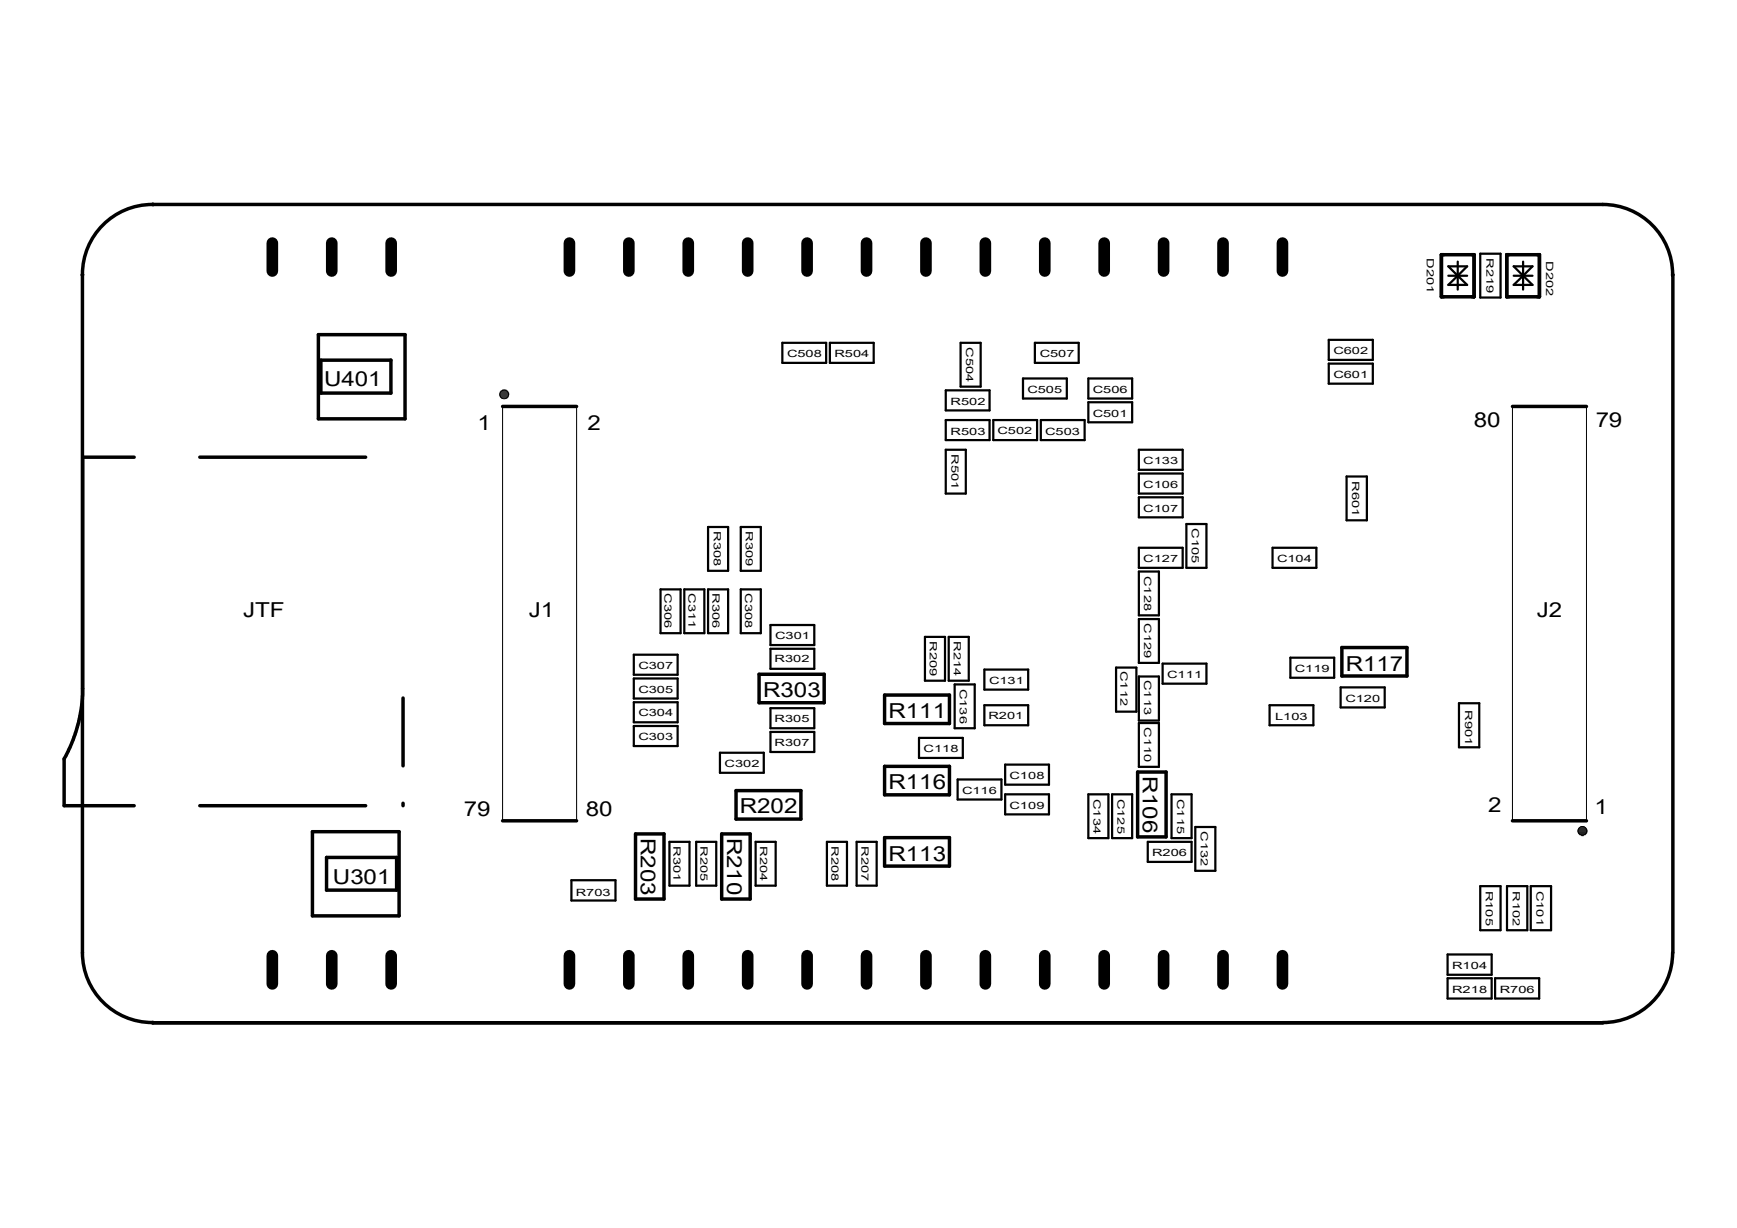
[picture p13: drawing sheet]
<svg xmlns="http://www.w3.org/2000/svg" width="297mm" height="210mm" viewBox="0 0 297 210" stroke-linecap="round" stroke-linejoin="round" font-family="sans-serif">
<defs><g id="words">
<g font-size="3.5">
<text x="55.4" y="66">U401</text>
<text x="81.7" y="73.6">1</text>
<text x="100.5" y="73.6">2</text>
<text x="252" y="73.1">80</text>
<text x="272.8" y="73.1">79</text>
<text x="41.6" y="105.5">JTF</text>
<text x="90.4" y="105.5">J1</text>
<text x="262.8" y="105.5">J2</text>
<text x="130.5" y="119.3">R303</text>
<text x="230.1" y="114.7">R117</text>
<text x="151.9" y="122.8">R111</text>
<text x="151.9" y="135">R116</text>
<text x="195.4" y="132.6" transform="rotate(90 195.4 132.6)">R106</text>
<text x="79.3" y="139.6">79</text>
<text x="100.2" y="139.6">80</text>
<text x="109.6" y="143.3" transform="rotate(90 109.6 143.3)">R203</text>
<text x="124.3" y="143.3" transform="rotate(90 124.3 143.3)">R210</text>
<text x="126.5" y="139.1">R202</text>
<text x="254.5" y="138.9">2</text>
<text x="272.7" y="139.3">1</text>
<text x="151.9" y="147.2">R113</text>
<text x="56.9" y="151.3">U301</text>
</g>
<g font-size="1.7">
<text x="244" y="44.1" transform="rotate(90 244 44.1)">D201</text>
<text x="254.2" y="44.1" transform="rotate(90 254.2 44.1)">R219</text>
<text x="264.4" y="44.6" transform="rotate(90 264.4 44.6)">D202</text>
<text x="165.2" y="59.4" transform="rotate(90 165.2 59.4)">C504</text>
<text x="134.6" y="61.1">C508</text>
<text x="142.7" y="61.1">R504</text>
<text x="177.8" y="61.1">C507</text>
<text x="228" y="64.7">C601</text>
<text x="228" y="60.6">C602</text>
<text x="162.6" y="69.3">R502</text>
<text x="175.7" y="67.2">C505</text>
<text x="186.8" y="71.2">C501</text>
<text x="186.9" y="67.2">C506</text>
<text x="162.6" y="74.4">R503</text>
<text x="162.7" y="77.7" transform="rotate(90 162.7 77.7)">R501</text>
<text x="170.6" y="74.3">C502</text>
<text x="178.7" y="74.4">C503</text>
<text x="195.5" y="83.5">C106</text>
<text x="195.5" y="79.4">C133</text>
<text x="231.2" y="82.3" transform="rotate(90 231.2 82.3)">R601</text>
<text x="195.5" y="87.5">C107</text>
<text x="122" y="90.8" transform="rotate(90 122 90.8)">R308</text>
<text x="127.5" y="90.9" transform="rotate(90 127.5 90.9)">R309</text>
<text x="203.8" y="90.3" transform="rotate(90 203.8 90.3)">C105</text>
<text x="113.6" y="101.5" transform="rotate(90 113.6 101.5)">C306</text>
<text x="117.7" y="101.5" transform="rotate(90 117.7 101.5)">C311</text>
<text x="121.8" y="101.5" transform="rotate(90 121.8 101.5)">R306</text>
<text x="127.4" y="101.5" transform="rotate(90 127.4 101.5)">C308</text>
<text x="195.5" y="96.1">C127</text>
<text x="195.7" y="98.5" transform="rotate(90 195.7 98.5)">C128</text>
<text x="218.4" y="96.1">C104</text>
<text x="195.7" y="106.6" transform="rotate(90 195.7 106.6)">C129</text>
<text x="132.5" y="113.3">R302</text>
<text x="132.5" y="109.3">C301</text>
<text x="159" y="109.6" transform="rotate(90 159 109.6)">R209</text>
<text x="163.1" y="109.6" transform="rotate(90 163.1 109.6)">R214</text>
<text x="109.2" y="118.4">C305</text>
<text x="109.2" y="114.4">C307</text>
<text x="164.1" y="117.8" transform="rotate(90 164.1 117.8)">C136</text>
<text x="169.1" y="117">C131</text>
<text x="191.6" y="114.7" transform="rotate(90 191.6 114.7)">C112</text>
<text x="195.7" y="116.2" transform="rotate(90 195.7 116.2)">C113</text>
<text x="199.6" y="115.9">C111</text>
<text x="221.4" y="114.9">C119</text>
<text x="109.2" y="122.5">C304</text>
<text x="132.5" y="123.5">R305</text>
<text x="169" y="123">R201</text>
<text x="195.7" y="124.4" transform="rotate(90 195.7 124.4)">C110</text>
<text x="218" y="123.1">L103</text>
<text x="230.1" y="120">C120</text>
<text x="250.5" y="121.4" transform="rotate(90 250.5 121.4)">R901</text>
<text x="109.2" y="126.6">C303</text>
<text x="123.9" y="131.2">C302</text>
<text x="132.5" y="127.6">R307</text>
<text x="157.9" y="128.6">C118</text>
<text x="164.5" y="135.8">C116</text>
<text x="172.6" y="133.2">C108</text>
<text x="187" y="136.6" transform="rotate(90 187 136.6)">C134</text>
<text x="191.1" y="136.6" transform="rotate(90 191.1 136.6)">C125</text>
<text x="201.3" y="136.6" transform="rotate(90 201.3 136.6)">C115</text>
<text x="172.6" y="138.3">C109</text>
<text x="205.3" y="142.2" transform="rotate(90 205.3 142.2)">C132</text>
<text x="115.2" y="144.7" transform="rotate(90 115.2 144.7)">R301</text>
<text x="119.8" y="144.7" transform="rotate(90 119.8 144.7)">R205</text>
<text x="130" y="144.7" transform="rotate(90 130 144.7)">R204</text>
<text x="142.2" y="144.7" transform="rotate(90 142.2 144.7)">R208</text>
<text x="147.3" y="144.7" transform="rotate(90 147.3 144.7)">R207</text>
<text x="197" y="146.4">R206</text>
<text x="98.5" y="153.2">R703</text>
<text x="254.1" y="152.3" transform="rotate(90 254.1 152.3)">R105</text>
<text x="258.7" y="152.4" transform="rotate(90 258.7 152.4)">R102</text>
<text x="262.7" y="152.3" transform="rotate(90 262.7 152.3)">C101</text>
<text x="248.3" y="165.7">R104</text>
<text x="248.3" y="169.8">R218</text>
<text x="256.5" y="169.8">R706</text>
</g>
</g></defs>
<g fill="none" stroke="#000" stroke-width=".17">
<path d="M286 46.9v.2a12 12 0 0 0-11.9-12.1h-248h.1a12 12 0 0 0-12.1 12.1v-.2v116a12 12 0 0 0 12.1 12h-.1M286 46.9v116M85.4 67.6h1.6M85.4 67.4h1.6M85.5 67.2h1.5M85.5 67.7h1.5M85.5 67.1h1.4M85.6 67.9h1.3M85.6 66.9h1.2M85.7 68.1h1M85.9 66.7h.7M85.9 69.5h12.7v70.9h-12.7z"/>
<path d="M258.6 69.5h12.7v70.9h-12.7zM269.8 142.2h1.6M269.8 142.1h1.6M269.8 142.4h1.6M269.8 141.9h1.6M269.9 142.6h1.4M269.9 141.7h1.4M270 141.6h1.1M270.1 142.7h1M270.3 141.4h.6M270.4 142.9h.4M26.1 174.9h248"/>
<path d="M286 162.9a12 12 0 0 1-11.9 12"/>
<circle cx="86.2" cy="67.5" r=".74"/>
<circle cx="270.6" cy="142.1" r=".74"/>
</g>
<g fill="none" stroke="#000" stroke-width=".38">
<path d="M133.8 58.6h7.5v3.5h-7.5zM141.9 58.6h7.5v3.5h-7.5zM164.3 58.6h3.4v7.5h-3.4zM177 58.6h7.4v3.5h-7.4zM227.2 58.1h7.5v3.5h-7.5zM247.6 47.2h3.3M247.6 45.6h3.3l-1.6 1.6zM247.6 48.7l1.7-1.5 1.6 1.5zM249.3 44.7v4.8M253.1 43.4h3.5v7.5h-3.5zM258.8 45.6h3.2l-1.6 1.6zM258.8 48.7l1.6-1.5 1.6 1.5z"/>
<path d="M258.8 47.2h3.2M260.4 44.7v4.8M161.7 76.9h3.4v7.5h-3.4zM161.7 71.8h7.5v3.5h-7.5zM161.7 66.8h7.5v3.4h-7.5zM169.8 71.8h7.5v3.5h-7.5zM174.9 64.7h7.5v3.5h-7.5zM178 71.8h7.5v3.5h-7.5zM186.1 64.7h7.5v3.5h-7.5zM186.1 68.8h7.5v3.4h-7.5zM194.7 76.9h7.5v3.4h-7.5zM227.2 62.2h7.5v3.4h-7.5z"/>
<path d="M121.1 90.1h3.4v7.5h-3.4zM126.7 90.1h3.4v7.5h-3.4zM194.7 81h7.5v3.4h-7.5zM194.7 85h7.5v3.5h-7.5zM194.7 93.7h7.5v3.4h-7.5zM194.7 97.7h3.5v7.5h-3.5zM202.9 89.6h3.4v7.5h-3.4zM217.6 93.7h7.5v3.4h-7.5zM230.3 81.5h3.4v7.5h-3.4zM108.4 112h7.5v3.4h-7.5zM108.4 116h7.5v3.5h-7.5zM112.9 100.8h3.5v7.5h-3.5z"/>
<path d="M117 100.8h3.4v7.5h-3.4zM121.1 100.8h3.4v7.5h-3.4zM126.7 100.8h3.4v7.5h-3.4zM131.7 106.9h7.5v3.4h-7.5zM131.7 111h7.5v3.4h-7.5zM158.2 108.9h3.4v7.5h-3.4zM162.2 108.9h3.5v7.5h-3.5zM163.2 117.1h3.5v7.4h-3.5zM168.3 114.5h7.5v3.4h-7.5zM190.8 114.2h3.5v7.5h-3.5zM194.7 105.9h3.5v7.5h-3.5zM194.7 115.7h3.5v7.5h-3.5z"/>
<path d="M198.8 113.5h7.5v3.4h-7.5zM220.6 112.5h7.5v3.4h-7.5zM229.2 117.6h7.6v3.4h-7.6zM108.4 120.1h7.5v3.4h-7.5zM108.4 124.2h7.5v3.4h-7.5zM123.1 128.7h7.5v3.5h-7.5zM131.7 121.1h7.5v3.4h-7.5zM131.7 125.2h7.5v3.4h-7.5zM157.1 126.2h7.5v3.4h-7.5zM163.7 133.3h7.5v3.4h-7.5zM168.3 120.6h7.5v3.4h-7.5zM171.9 130.8h7.5v3.4h-7.5z"/>
<path d="M171.9 135.8h7.5v3.5h-7.5zM186.1 135.8h3.4v7.5h-3.4zM190.2 135.8h3.4v7.5h-3.4zM194.7 123.7h3.5v7.4h-3.5zM200.3 135.8h3.5v7.5h-3.5zM217.1 120.6h7.5v3.4h-7.5zM249.5 120.3h3.4v7.5h-3.4zM97.7 150.5h7.5v3.5h-7.5zM114.5 144h3.4v7.5h-3.4zM119 144h3.5v7.5h-3.5zM129.2 144h3.4v7.5h-3.4zM141.4 144h3.4v7.5h-3.4z"/>
<path d="M146.5 144h3.4v7.5h-3.4zM196.3 144h7.5v3.4h-7.5zM204.4 141.4h3.4v7.5h-3.4zM253.1 151.6h3.5v7.5h-3.5zM257.7 151.6h3.5v7.5h-3.5zM261.7 151.6h3.5v7.5h-3.5zM247.5 163.2h7.6v3.5h-7.6zM247.5 167.3h7.6v3.5h-7.6zM255.7 167.3h7.5v3.5h-7.5z"/>
</g>
<g fill="none" stroke="#000" stroke-width=".59">
<path d="M54.4 57.2h14.9v14.4h-14.9zM246.5 43.6h5.6v7.2h-5.6zM257.6 43.6h5.6v7.2h-5.6zM286 46.9v.2a12 12 0 0 0-11.9-12.1h-248h.1a12 12 0 0 0-12.1 12.1v-.2v116a12 12 0 0 0 12.1 12h-.1M286 46.9v116M22.9 78.2h-8.8v40.8l-.4 3.5-.7 2.6-1.2 3.1-.8 1.6v8h11.9M34.2 78.2h28.3M54.9 61.6h11.9v5.6h-11.9zM85.9 69.5h12.7M258.6 69.5h12.7M68.9 119.4v11.6M129.8 115.3h11.1v4.9h-11.1z"/>
<path d="M151.3 118.9h11v4.8h-11zM229.4 110.7h11.2v4.9h-11.2zM34.2 137.8h28.3M68.9 137.4v.4M125.9 135.2h11v4.9h-11zM151.3 131.1h11v4.8h-11zM194.5 132h4.9v11.1h-4.9zM53.4 142.2h14.8v14.4h-14.8zM55.8 146.6h12v5.6h-12zM85.9 140.4h12.7M108.7 142.6h4.8v11.2h-4.8zM123.4 142.6h4.9v11.2h-4.9z"/>
<path d="M151.3 143.3h11v4.8h-11zM258.6 140.4h12.7M26.1 174.9h248M286 162.9a12 12 0 0 1-11.9 12"/>
</g>
<g fill="none" stroke="#000" stroke-width="2">
<path d="M46.6 41.6v4.8M56.7 41.6v4.8M66.9 41.6v4.8M97.4 41.6v4.8M107.5 41.6v4.8M117.7 41.6v4.8M127.8 41.6v4.8M138 41.6v4.8M148.2 41.6v4.8M158.3 41.6v4.8M168.5 41.6v4.8M178.6 41.6v4.8"/>
<path d="M188.8 41.6v4.8M199 41.6v4.8M209.1 41.6v4.8M219.3 41.6v4.8M46.6 163.4v4.9M56.7 163.4v4.9M66.9 163.4v4.9M97.4 163.4v4.9M107.5 163.4v4.9M117.7 163.4v4.9M127.8 163.4v4.9M138 163.4v4.9"/>
<path d="M148.2 163.4v4.9M158.3 163.4v4.9M168.5 163.4v4.9M178.6 163.4v4.9M188.8 163.4v4.9M199 163.4v4.9M209.1 163.4v4.9M219.3 163.4v4.9"/>
</g>
<use href="#words"/>
</svg>
